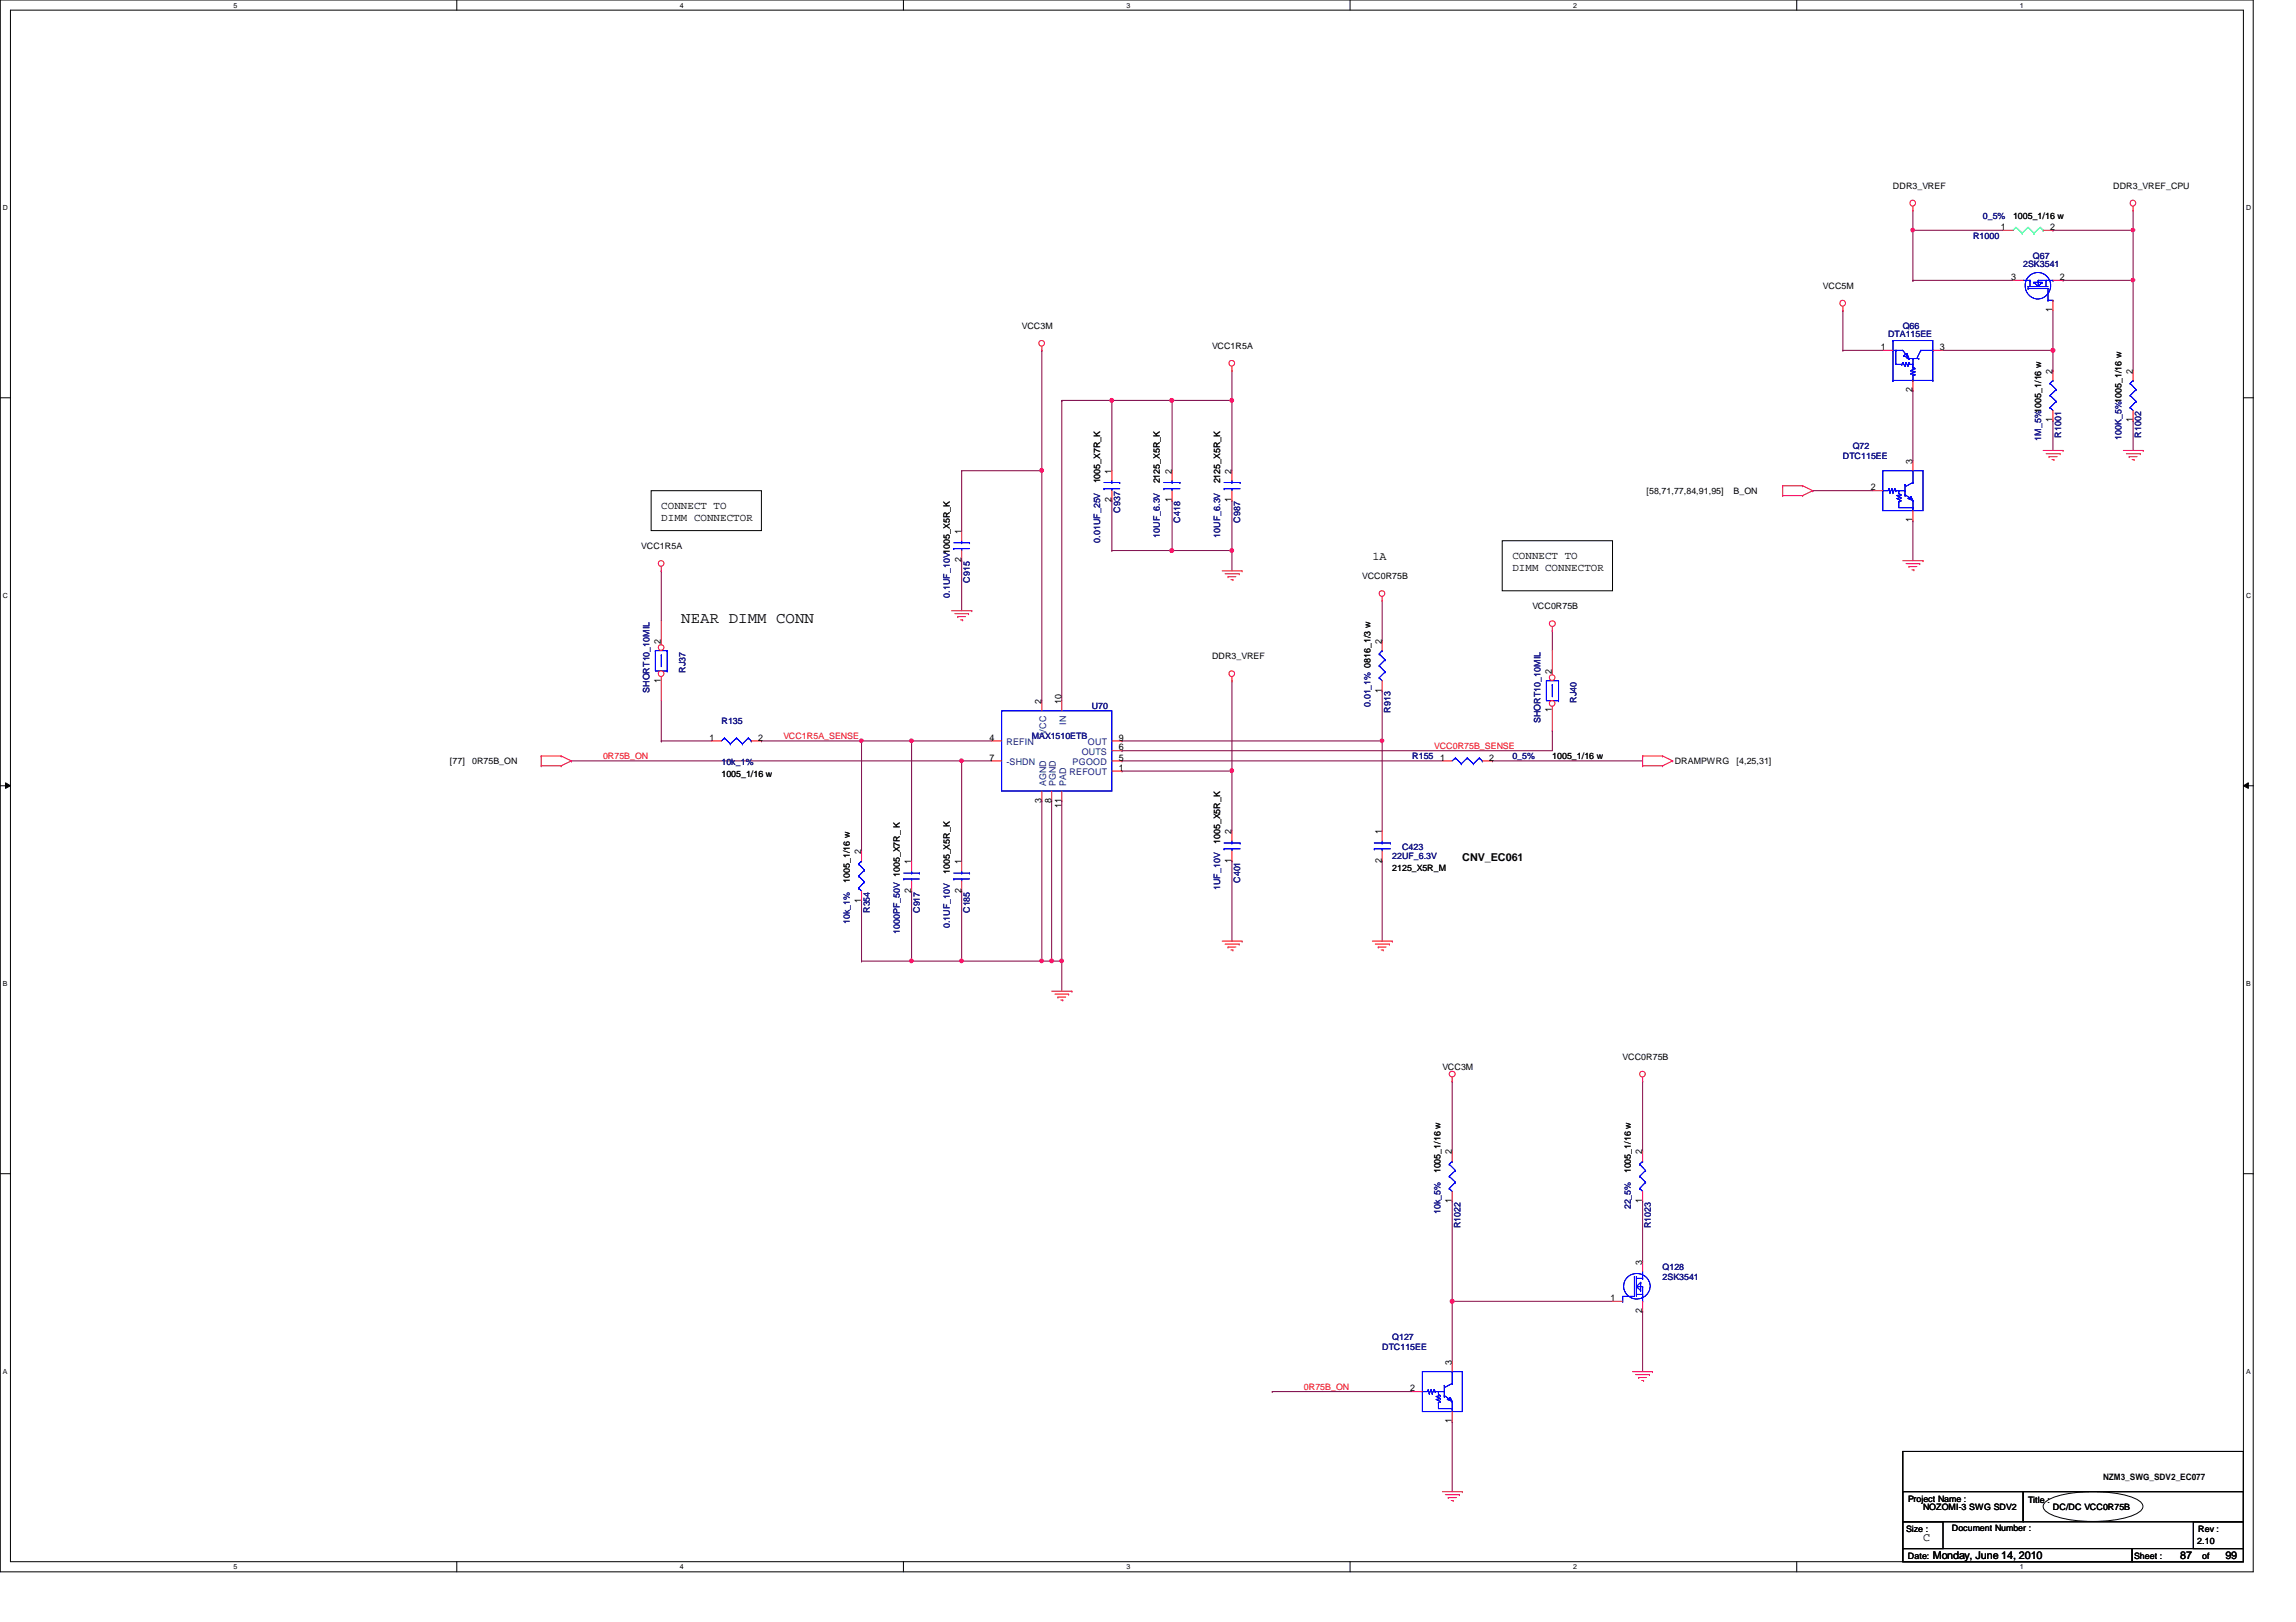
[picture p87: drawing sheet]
<svg xmlns="http://www.w3.org/2000/svg" width="297mm" height="210mm" viewBox="0 0 297 210" stroke-linecap="round" stroke-linejoin="round" font-family="sans-serif">
<defs><g id="words">
<text font-size="2" x="88.1" y="80.6">NEAR DIMM CONN</text>
<g font-size="1.5">
<text x="177.5" y="72.5">1A</text>
<text x="248.8" y="199.4">C</text>
</g>
<g font-size="1.4">
<text x="85.6" y="65.9">CONNECT TO</text>
<text x="85.6" y="67.4">DIMM CONNECTOR</text>
<text x="195.7" y="72.4">CONNECT TO</text>
<text x="195.7" y="73.9">DIMM CONNECTOR</text>
<text x="189.2" y="111.4">CNV_EC061</text>
<text x="250.1" y="201.7">Monday, June 14, 2010</text>
<text x="282.1" y="201.7">87</text>
<text x="287.9" y="201.7">99</text>
</g>
<g font-size="1.2">
<text x="258.9" y="29.8">1</text>
<text x="265.2" y="29.8">2</text>
<text x="260.2" y="36.2">3</text>
<text x="265.6" y="40.4" transform="rotate(-90 265.6 40.4)">1</text>
<text x="266.5" y="36.2">2</text>
<text x="243.3" y="45.3">1</text>
<text x="250.9" y="45.3">3</text>
<text x="247.4" y="50.8" transform="rotate(-90 247.4 50.8)">2</text>
<text x="265.6" y="48.3" transform="rotate(-90 265.6 48.3)">2</text>
<text x="275.9" y="48.3" transform="rotate(-90 275.9 48.3)">2</text>
<text x="265.6" y="54.7" transform="rotate(-90 265.6 54.7)">1</text>
<text x="275.9" y="54.7" transform="rotate(-90 275.9 54.7)">1</text>
<text x="143.8" y="65" transform="rotate(-90 143.8 65)">2</text>
<text x="143.8" y="61.3" transform="rotate(-90 143.8 61.3)">1</text>
<text x="151.6" y="65" transform="rotate(-90 151.6 65)">1</text>
<text x="151.6" y="61.3" transform="rotate(-90 151.6 61.3)">2</text>
<text x="159.3" y="65" transform="rotate(-90 159.3 65)">1</text>
<text x="159.3" y="61.3" transform="rotate(-90 159.3 61.3)">2</text>
<text x="242" y="63.5">2</text>
<text x="247.4" y="60" transform="rotate(-90 247.4 60)">3</text>
<text x="124.4" y="69.1" transform="rotate(-90 124.4 69.1)">1</text>
<text x="247.4" y="67.6" transform="rotate(-90 247.4 67.6)">1</text>
<text x="124.4" y="72.8" transform="rotate(-90 124.4 72.8)">2</text>
<text x="85.5" y="83.3" transform="rotate(-90 85.5 83.3)">2</text>
<text x="178.8" y="83.3" transform="rotate(-90 178.8 83.3)">2</text>
<text x="85.5" y="88.3" transform="rotate(-90 85.5 88.3)">1</text>
<text x="178.8" y="89.6" transform="rotate(-90 178.8 89.6)">1</text>
<text x="200.8" y="87.2" transform="rotate(-90 200.8 87.2)">2</text>
<text x="91.8" y="95.8">1</text>
<text x="98.1" y="95.8">2</text>
<text x="128" y="95.8">4</text>
<text x="134.7" y="91.1" transform="rotate(-90 134.7 91.1)">2</text>
<text x="137.3" y="91.1" transform="rotate(-90 137.3 91.1)">10</text>
<text x="144.7" y="95.8">9</text>
<text x="200.8" y="92.2" transform="rotate(-90 200.8 92.2)">1</text>
<text x="128" y="98.4">7</text>
<text x="144.7" y="98.4">5</text>
<text x="144.7" y="97.1">6</text>
<text x="144.7" y="99.7">1</text>
<text x="186.3" y="98.4">1</text>
<text x="192.7" y="98.4">2</text>
<text x="134.7" y="103.9" transform="rotate(-90 134.7 103.9)">3</text>
<text x="136" y="103.9" transform="rotate(-90 136 103.9)">8</text>
<text x="137.3" y="104.5" transform="rotate(-90 137.3 104.5)">11</text>
<text x="159.3" y="107.9" transform="rotate(-90 159.3 107.9)">2</text>
<text x="178.8" y="107.9" transform="rotate(-90 178.8 107.9)">1</text>
<text x="111.4" y="110.5" transform="rotate(-90 111.4 110.5)">2</text>
<text x="117.9" y="111.8" transform="rotate(-90 117.9 111.8)">1</text>
<text x="124.4" y="111.8" transform="rotate(-90 124.4 111.8)">1</text>
<text x="159.3" y="111.6" transform="rotate(-90 159.3 111.6)">1</text>
<text x="178.8" y="111.6" transform="rotate(-90 178.8 111.6)">2</text>
<text x="111.4" y="116.8" transform="rotate(-90 111.4 116.8)">1</text>
<text x="117.9" y="115.5" transform="rotate(-90 117.9 115.5)">2</text>
<text x="124.4" y="115.5" transform="rotate(-90 124.4 115.5)">2</text>
<text x="187.8" y="149.4" transform="rotate(-90 187.8 149.4)">2</text>
<text x="212.5" y="149.4" transform="rotate(-90 212.5 149.4)">2</text>
<text x="187.8" y="155.7" transform="rotate(-90 187.8 155.7)">1</text>
<text x="212.5" y="155.7" transform="rotate(-90 212.5 155.7)">1</text>
<text x="212.5" y="163.7" transform="rotate(-90 212.5 163.7)">3</text>
<text x="208.4" y="168.4">1</text>
<text x="212.5" y="169.9" transform="rotate(-90 212.5 169.9)">2</text>
<text x="187.8" y="176.6" transform="rotate(-90 187.8 176.6)">3</text>
<text x="182.5" y="180">2</text>
<text x="187.8" y="184.2" transform="rotate(-90 187.8 184.2)">1</text>
</g>
<g font-size="1.2" fill="#004080">
<text x="135.3" y="95.1" transform="rotate(-90 135.3 95.1)">VCC</text>
<text x="137.9" y="93.8" transform="rotate(-90 137.9 93.8)">IN</text>
<text x="130.2" y="99">-SHDN</text>
<text x="130.2" y="96.4">REFIN</text>
<text x="135.3" y="101.7" transform="rotate(-90 135.3 101.7)">AGND</text>
<text x="136.6" y="101.7" transform="rotate(-90 136.6 101.7)">PGND</text>
<text x="137.9" y="101.7" transform="rotate(-90 137.9 101.7)">PAD</text>
<text x="138.4" y="100.3">REFOUT</text>
<text x="138.8" y="99">PGOOD</text>
<text x="140" y="97.7">OUTS</text>
<text x="140.8" y="96.4">OUT</text>
</g>
<g font-size="1.1">
<text x="244.9" y="24.4">DDR3_VREF</text>
<text x="260.4" y="28.3">1005_1/16 w</text>
<text x="273.4" y="24.4">DDR3_VREF_CPU</text>
<text x="235.8" y="37.4">VCC5M</text>
<text x="132.2" y="42.6">VCC3M</text>
<text x="156.8" y="45.2">VCC1R5A</text>
<text x="142.3" y="62.6" transform="rotate(-90 142.3 62.6)">1005_X7R_K</text>
<text x="150.1" y="62.6" transform="rotate(-90 150.1 62.6)">2125_X5R_K</text>
<text x="157.9" y="62.6" transform="rotate(-90 157.9 62.6)">2125_X5R_K</text>
<text x="213" y="64">[58,71,77,84,91,95]</text>
<text x="224.3" y="64">B_ON</text>
<text x="83" y="71.1">VCC1R5A</text>
<text x="176.2" y="75">VCC0R75B</text>
<text x="198.2" y="78.8">VCC0R75B</text>
<text x="156.8" y="85.3">DDR3_VREF</text>
<text x="58.2" y="98.9">[77]</text>
<text x="61.1" y="98.9">0R75B_ON</text>
<text x="93.3" y="100.6">1005_1/16 w</text>
<text x="200.8" y="98.3">1005_1/16 w</text>
<text x="216.7" y="98.9">DRAMPWRG</text>
<text x="224.7" y="98.9">[4,25,31]</text>
<text x="122.9" y="113.1" transform="rotate(-90 122.9 113.1)">1005_X5R_K</text>
<text x="157.9" y="109.2" transform="rotate(-90 157.9 109.2)">1005_X5R_K</text>
<text x="180.1" y="112.8">2125_X5R_M</text>
<text x="109.9" y="114.3" transform="rotate(-90 109.9 114.3)">1005_1/16 w</text>
<text x="209.9" y="137.1">VCC0R75B</text>
<text x="186.6" y="138.4">VCC3M</text>
<text x="186.3" y="151.8" transform="rotate(-90 186.3 151.8)">1005_1/16 w</text>
<text x="211" y="151.8" transform="rotate(-90 211 151.8)">1005_1/16 w</text>
<text x="272.1" y="191.5">NZM3_SWG_SDV2_EC077</text>
<text x="246.8" y="194.4">Project Name :</text>
<text x="248.8" y="195.4">NOZOMI-3 SWG SDV2</text>
<text x="262.4" y="194.5">Title :</text>
<text x="265.6" y="195.4">DC/DC VCC0R75B</text>
<text x="246.6" y="198.3">Size :</text>
<text x="246.8" y="201.8">Date:</text>
<text x="252.5" y="198.2">Document Number :</text>
<text x="276.1" y="201.8">Sheet :</text>
<text x="284.3" y="199.8">2.10</text>
<text x="284.4" y="198.3">Rev :</text>
<text x="284.9" y="201.8">of</text>
</g>
<g font-size="1.1" fill="#000080">
<text x="256.5" y="28.3">0_5%</text>
<text x="255.3" y="30.9">R1000</text>
<text x="261.7" y="34.5">2SK3541</text>
<text x="263" y="33.5">Q67</text>
<text x="244.3" y="43.6">DTA115EE</text>
<text x="246.2" y="42.6">Q66</text>
<text x="238.4" y="59.4">DTC115EE</text>
<text x="239.7" y="58.1">Q72</text>
<text x="264.1" y="57" transform="rotate(-90 264.1 57)">1M_5%1005_1/16 w</text>
<text x="266.7" y="56.6" transform="rotate(-90 266.7 56.6)">R1001</text>
<text x="274.4" y="56.9" transform="rotate(-90 274.4 56.9)">100K_5%1005_1/16 w</text>
<text x="277" y="56.6" transform="rotate(-90 277 56.6)">R1002</text>
<text x="142.3" y="70.2" transform="rotate(-90 142.3 70.2)">0.01UF_25V</text>
<text x="144.9" y="66.3" transform="rotate(-90 144.9 66.3)">C937</text>
<text x="150.1" y="69.6" transform="rotate(-90 150.1 69.6)">10UF_6.3V</text>
<text x="152.7" y="67.6" transform="rotate(-90 152.7 67.6)">C418</text>
<text x="157.9" y="69.6" transform="rotate(-90 157.9 69.6)">10UF_6.3V</text>
<text x="160.4" y="67.6" transform="rotate(-90 160.4 67.6)">C987</text>
<text x="122.9" y="77.3" transform="rotate(-90 122.9 77.3)">0.1UF_10V1005_X5R_K</text>
<text x="125.5" y="75.4" transform="rotate(-90 125.5 75.4)">C915</text>
<text x="84" y="89.7" transform="rotate(-90 84 89.7)">SHORT10_10MIL</text>
<text x="88.7" y="87.1" transform="rotate(-90 88.7 87.1)">RJ37</text>
<text x="93.3" y="93.7">R135</text>
<text x="133.5" y="95.7">MAX1510ETB</text>
<text x="141.3" y="91.8">U70</text>
<text x="177.3" y="91.5" transform="rotate(-90 177.3 91.5)">0.01_1% 0816_1/3 w</text>
<text x="179.9" y="92.2" transform="rotate(-90 179.9 92.2)">R913</text>
<text x="199.3" y="93.6" transform="rotate(-90 199.3 93.6)">SHORT10_10MIL</text>
<text x="204" y="91" transform="rotate(-90 204 91)">RJ40</text>
<text x="93.3" y="99.1">10k_1%</text>
<text x="182.7" y="98.3">R155</text>
<text x="195.7" y="98.3">0_5%</text>
<text x="180.1" y="111.2">22UF_6.3V</text>
<text x="181.4" y="109.9">C423</text>
<text x="109.9" y="119.6" transform="rotate(-90 109.9 119.6)">10k_1%</text>
<text x="112.5" y="118.2" transform="rotate(-90 112.5 118.2)">R354</text>
<text x="119" y="118.2" transform="rotate(-90 119 118.2)">C917</text>
<text x="125.5" y="118.2" transform="rotate(-90 125.5 118.2)">C185</text>
<text x="157.9" y="115.2" transform="rotate(-90 157.9 115.2)">1UF_10V</text>
<text x="160.4" y="114.3" transform="rotate(-90 160.4 114.3)">C401</text>
<text x="116.4" y="120.9" transform="rotate(-90 116.4 120.9)">1000PF_50V 1005_X7R_ K</text>
<text x="122.9" y="120.1" transform="rotate(-90 122.9 120.1)">0.1UF_10V</text>
<text x="186.3" y="157.1" transform="rotate(-90 186.3 157.1)">10k_5%</text>
<text x="188.9" y="159" transform="rotate(-90 188.9 159)">R1022</text>
<text x="211" y="156.5" transform="rotate(-90 211 156.5)">22_5%</text>
<text x="213.6" y="159" transform="rotate(-90 213.6 159)">R1023</text>
<text x="215.1" y="164.3">Q128</text>
<text x="215.1" y="165.7">2SK3541</text>
<text x="180.1" y="173.4">Q127</text>
<text x="178.8" y="174.7">DTC115EE</text>
</g>
<g font-size="1.1" fill="#f00">
<text x="101.3" y="95.6">VCC1R5A_SENSE</text>
<text x="78" y="98.2">0R75B_ON</text>
<text x="185.5" y="96.9">VCC0R75B_SENSE</text>
<text x="168.7" y="179.8">0R75B_ON</text>
</g>
<g font-size=".9">
<text x="30.2" y="1">5</text>
<text x="88" y="1">4</text>
<text x="145.8" y="1">3</text>
<text x="203.5" y="1">2</text>
<text x="261.3" y="1">1</text>
<text x=".4" y="27.2">D</text>
<text x="290.6" y="27.2">D</text>
<text x=".4" y="77.3">C</text>
<text x="290.6" y="77.3">C</text>
<text x=".4" y="127.6">B</text>
<text x="290.6" y="127.6">B</text>
<text x=".4" y="177.8">A</text>
<text x="290.6" y="177.8">A</text>
<text x="30.2" y="203.1">5</text>
<text x="88" y="203.1">4</text>
<text x="145.8" y="203.1">3</text>
<text x="203.5" y="203.1">2</text>
<text x="261.3" y="203.1">1</text>
</g>
</g></defs>
<path d="M0 0h291.5v203.4h-291.5zM1.4 1.3h288.8v200.8h-288.8z" fill="none" stroke="#000" stroke-width=".13"/>
<g fill="#fff">
<path d="M30.2 .2h.5v1h-.5z"/>
<path d="M30.2 202.3h.5v1h-.5z"/>
</g>
<path d="M59.1 0v1.3M59.1 202.1v1.3" fill="none" stroke="#000" stroke-width=".13"/>
<g fill="#fff">
<path d="M88 .2h.5v1h-.5z"/>
<path d="M88 202.3h.5v1h-.5z"/>
</g>
<path d="M116.9 0v1.3M116.9 202.1v1.3" fill="none" stroke="#000" stroke-width=".13"/>
<g fill="#fff">
<path d="M145.8 .2h.5v1h-.5z"/>
<path d="M145.8 202.3h.5v1h-.5z"/>
</g>
<path d="M174.7 0v1.3M174.7 202.1v1.3" fill="none" stroke="#000" stroke-width=".13"/>
<g fill="#fff">
<path d="M203.5 .2h.5v1h-.5z"/>
<path d="M203.5 202.3h.5v1h-.5z"/>
</g>
<path d="M232.4 0v1.3M232.4 202.1v1.3" fill="none" stroke="#000" stroke-width=".13"/>
<g fill="#fff">
<path d="M261.3 .2h.5v1h-.5z"/>
<path d="M261.3 202.3h.5v1h-.5z"/>
<path d="M.4 26.4h.6v1h-.6z"/>
<path d="M290.6 26.4h.6v1h-.6z"/>
<path d="M.4 76.5h.6v1.1h-.6z"/>
<path d="M290.6 76.5h.6v1.1h-.6z"/>
</g>
<path d="M0 51.5h1.4M290.2 51.5h1.3" fill="none" stroke="#000" stroke-width=".13"/>
<g fill="#fff">
<path d="M.4 126.7h.6v1.1h-.6z"/>
<path d="M290.6 126.7h.6v1.1h-.6z"/>
</g>
<path d="M0 101.7h1.4M.7 101.3l.7 .4-.7 .3zM290.2 101.7l.7-.4v.7zM290.2 101.7h1.3" fill="none" stroke="#000" stroke-width=".13"/>
<path d="M.7 101.3l.7 .4-.7 .3zM290.2 101.7l.7-.4v.7z" fill="#000"/>
<g fill="#fff">
<path d="M.4 177h.5v1h-.5z"/>
<path d="M290.6 177h.5v1h-.5z"/>
</g>
<path d="M0 151.9h1.4M290.2 151.9h1.3" fill="none" stroke="#000" stroke-width=".13"/>
<path d="M85.6 95.9h.1M85.6 90.7v5.2M145.2 97.2h.1M200.8 94.6h.1M200.8 94.6v2.6h-55.6M187.9 168.4h.1M187.9 168.4h20.7" fill="none" stroke="#800040" stroke-width=".13"/>
<circle cx="187.9" cy="168.4" r=".26" fill="#f0f"/>
<circle cx="187.9" cy="168.4" r=".26" fill="none" stroke="#f0f" stroke-width=".13"/>
<path d="M145.2 95.9h.1M145.2 95.9h33.6M212.5 155.4h.1M212.5 155.4v7.8M187.9 168.4h.1M187.9 168.4v7.8M212.5 169.7h.1M212.5 169.7v7.8M187.9 184h.1M187.9 184v9" fill="none" stroke="#800040" stroke-width=".13"/>
<path d="M178.6 95.7h.3l.1 .1-.1 .2-.1 .1-.2-.1z" fill-rule="evenodd" fill="#f0f"/>
<path d="M178.6 95.7h.3l.1 .1-.1 .2-.1 .1-.2-.1z" fill="none" stroke="#f0f" stroke-width=".13"/>
<path d="M124.4 98.5h.1M124.4 98.5h3.9" fill="none" stroke="#800040" stroke-width=".13"/>
<path d="M124.2 98.3h.3l.1 .1-.1 .2-.1 .1-.2-.1z" fill-rule="evenodd" fill="#f0f"/>
<path d="M124.2 98.3h.3l.1 .1-.1 .2-.1 .1-.2-.1z" fill="none" stroke="#f0f" stroke-width=".13"/>
<path d="M111.5 95.9h.1M111.5 95.9v14.2M134.8 103.6h.1M134.8 103.6v20.8M136.1 103.6h.1M136.1 103.6v20.8" fill="none" stroke="#800040" stroke-width=".13"/>
<circle cx="136.1" cy="124.3" r=".25" fill="#f0f"/>
<circle cx="136.1" cy="124.3" r=".25" fill="none" stroke="#f0f" stroke-width=".13"/>
<path d="M137.4 124.4h.1M137.4 124.4v3.9" fill="none" stroke="#800040" stroke-width=".13"/>
<path d="M137.2 124.2h.3l.1 .1-.1 .2-.2 .1-.1-.1z" fill-rule="evenodd" fill="#f0f"/>
<path d="M137.2 124.2h.3l.1 .1-.1 .2-.2 .1-.1-.1z" fill="none" stroke="#f0f" stroke-width=".13"/>
<path d="M117.9 115.3h.1M117.9 115.3v9.1h-6.4M124.4 115.3h.1M124.4 115.3v9.1M111.5 124.4h.1M124.4 124.4h.1M124.4 124.4h10.4M136.1 124.4h.1M136.1 124.4h1.3" fill="none" stroke="#800040" stroke-width=".13"/>
<path d="M124.2 124.2h.3l.1 .1-.1 .2-.1 .1-.2-.1z" fill-rule="evenodd" fill="#f0f"/>
<path d="M124.2 124.2h.3l.1 .1-.1 .2-.1 .1-.2-.1z" fill="none" stroke="#f0f" stroke-width=".13"/>
<path d="M117.9 95.9h.1M117.9 95.9v15.5M117.9 95.9h10.4M124.4 98.5h.1M124.4 98.5v12.9" fill="none" stroke="#800040" stroke-width=".13"/>
<path d="M117.7 95.7h.4v.1v.2l-.2 .1-.2-.1z" fill-rule="evenodd" fill="#f0f"/>
<path d="M117.7 95.7h.4v.1v.2l-.2 .1-.2-.1z" fill="none" stroke="#f0f" stroke-width=".13"/>
<path d="M143.8 64.8h.1M143.8 71.2h.1M143.8 64.8v6.4M151.6 71.2h.1M159.4 64.8h.1M159.4 64.8v6.4h-15.6" fill="none" stroke="#800040" stroke-width=".13"/>
<path d="M159.2 71.1l.1-.1 .3 .1-.1 .3-.2 .1-.1-.1z" fill-rule="evenodd" fill="#f0f"/>
<path d="M159.2 71.1l.1-.1 .3 .1-.1 .3-.2 .1-.1-.1z" fill="none" stroke="#f0f" stroke-width=".13"/>
<circle cx="151.6" cy="71.2" r=".26" fill="#f0f"/>
<circle cx="151.6" cy="71.2" r=".26" fill="none" stroke="#f0f" stroke-width=".13"/>
<g fill="none" stroke="#800040" stroke-width=".13">
<path d="M151.6 64.8h.1M151.6 64.8v6.4M159.4 71.2h.1M159.4 71.2v2.7M178.8 77.7v5.2M111.5 95.9h.1M111.5 95.9h6.4M145.2 99.8h.1M145.2 98.5h.1M145.2 99.8h14.2M145.2 98.5h41.4M159.4 99.8h.1"/>
<path d="M159.4 99.8v7.7M178.8 82.9h.1M193.1 98.5h.1M193.1 98.5h19.4M200.8 81.6h.1M200.8 81.6v2.6M159.4 111.4h.1M159.4 111.4v10.4"/>
</g>
<path d="M111.3 95.7h.3l.1 .1-.1 .2-.2 .1-.1-.1z" fill-rule="evenodd" fill="#f0f"/>
<path d="M111.3 95.7h.3l.1 .1-.1 .2-.2 .1-.1-.1z" fill="none" stroke="#f0f" stroke-width=".13"/>
<path d="M98.5 95.9h.1M98.5 95.9h13M178.8 89.4h.1M178.8 89.4v6.5M137.4 103.6h.1M137.4 103.6v20.8M134.8 124.4h.1M134.8 124.4h1.3" fill="none" stroke="#800040" stroke-width=".13"/>
<path d="M134.6 124.2h.3l.1 .1-.1 .2-.2 .1-.1-.1z" fill-rule="evenodd" fill="#f0f"/>
<path d="M134.6 124.2h.3l.1 .1-.1 .2-.2 .1-.1-.1z" fill="none" stroke="#f0f" stroke-width=".13"/>
<path d="M73.9 98.5h.1M73.9 98.5h50.5M117.9 124.4h.1M117.9 124.4h6.5" fill="none" stroke="#800040" stroke-width=".13"/>
<path d="M117.7 124.2h.4v.1v.2l-.2 .1-.2-.1z" fill-rule="evenodd" fill="#f0f"/>
<path d="M117.7 124.2h.4v.1v.2l-.2 .1-.2-.1z" fill="none" stroke="#f0f" stroke-width=".13"/>
<path d="M143.8 51.8h.1M143.8 51.8h7.8M85.6 73.9h.1M85.6 73.9v6.4" fill="none" stroke="#800040" stroke-width=".13"/>
<path d="M143.6 51.6h.2l.2 .1v.3l-.2 .1-.2-.1z" fill-rule="evenodd" fill="#f0f"/>
<path d="M143.6 51.6h.2l.2 .1v.3l-.2 .1-.2-.1z" fill="none" stroke="#f0f" stroke-width=".13"/>
<path d="M159.4 51.8h.1M159.4 51.8v9.1" fill="none" stroke="#800040" stroke-width=".13"/>
<path d="M159.2 51.6h.1l.3 .1-.1 .3-.2 .1-.1-.1z" fill-rule="evenodd" fill="#f0f"/>
<path d="M159.2 51.6h.1l.3 .1-.1 .3-.2 .1-.1-.1z" fill="none" stroke="#f0f" stroke-width=".13"/>
<path d="M137.4 51.8h.1M137.4 51.8v38.9M151.6 51.8h.1M151.6 51.8v9.1M151.6 51.8h7.8" fill="none" stroke="#800040" stroke-width=".13"/>
<circle cx="151.6" cy="51.8" r=".26" fill="#f0f"/>
<circle cx="151.6" cy="51.8" r=".26" fill="none" stroke="#f0f" stroke-width=".13"/>
<path d="M134.8 60.9h.1M134.8 60.9v29.8" fill="none" stroke="#800040" stroke-width=".13"/>
<path d="M134.6 60.7l.1-.1 .3 .1-.1 .3-.2 .1-.1-.1z" fill-rule="evenodd" fill="#f0f"/>
<path d="M134.6 60.7l.1-.1 .3 .1-.1 .3-.2 .1-.1-.1z" fill="none" stroke="#f0f" stroke-width=".13"/>
<path d="M159.4 48h.1M159.4 48v3.8M124.4 60.9h.1M124.4 60.9v7.8M159.4 88.1h.1M159.4 88.1v11.7" fill="none" stroke="#800040" stroke-width=".13"/>
<path d="M159.2 99.5h.1l.3 .1-.1 .3-.2 .1-.1-.1z" fill-rule="evenodd" fill="#f0f"/>
<path d="M159.2 99.5h.1l.3 .1-.1 .3-.2 .1-.1-.1z" fill="none" stroke="#f0f" stroke-width=".13"/>
<g fill="none" stroke="#800040" stroke-width=".13">
<path d="M266.9 36.3h.1M266.9 36.3h9.1M276 36.3h.1M276 36.3v11.7M137.4 51.8h.1M137.4 51.8h6.4M143.8 51.8h.1M143.8 51.8v9.1M85.6 95.9h.1M85.6 95.9h6.4M178.8 95.9h.1M178.8 95.9v11.6"/>
<path d="M111.5 116.6h.1M111.5 116.6v7.8M178.8 111.4h.1M178.8 111.4v10.4M187.9 139.9h.1M187.9 139.9v9.1M212.5 139.9h.1M212.5 139.9v9.1M187.9 155.4h.1M187.9 155.4v13M164.6 180.1h.1M164.6 180.1h18.1"/>
</g>
<path d="M275.8 36.1h.3l.1 .1-.1 .2-.2 .1-.1-.1z" fill-rule="evenodd" fill="#f0f"/>
<path d="M275.8 36.1h.3l.1 .1-.1 .2-.2 .1-.1-.1z" fill="none" stroke="#f0f" stroke-width=".13"/>
<path d="M247.5 29.8h.1M247.5 29.8h11.6M265.6 29.8h.1M265.6 29.8h10.4M276 29.8h.1M276 27.2v2.6" fill="none" stroke="#800040" stroke-width=".13"/>
<path d="M247.3 29.6h.3l.1 .2-.1 .1-.2 .1-.1-.1z" fill-rule="evenodd" fill="#f0f"/>
<path d="M247.3 29.6h.3l.1 .2-.1 .1-.2 .1-.1-.1z" fill="none" stroke="#f0f" stroke-width=".13"/>
<g fill="none" stroke="#800040" stroke-width=".13">
<path d="M247.5 29.8h.1M247.5 36.3h.1M247.5 27.2v2.6M247.5 36.3h12.9M276 29.8h.1M276 29.8v6.5M238.4 45.3h.1M238.4 40.2h.1M238.4 45.3h5.2M238.4 40.2v5.1M247.5 50.5h.1M247.5 50.5v9.1"/>
<path d="M265.6 45.3h.1M265.6 40.2v5.1M276 54.4h.1M276 54.4v3.9M234.5 63.5h.1M234.5 63.5h7.8M247.5 67.4h.1M247.5 67.4v5.2"/>
</g>
<path d="M275.8 29.6h.3l.1 .2-.1 .1-.2 .1-.1-.1z" fill-rule="evenodd" fill="#f0f"/>
<path d="M275.8 29.6h.3l.1 .2-.1 .1-.2 .1-.1-.1z" fill="none" stroke="#f0f" stroke-width=".13"/>
<path d="M247.5 36.3h.1M247.5 29.8v6.5M134.8 45.3h.1M134.8 45.3v15.6M251.4 45.3h14.2M265.6 54.4h.1M265.6 45.3h.1M265.6 54.4v3.9M124.4 60.9h10.4M134.8 60.9h.1" fill="none" stroke="#800040" stroke-width=".13"/>
<circle cx="265.6" cy="45.3" r=".26" fill="#f0f"/>
<circle cx="265.6" cy="45.3" r=".26" fill="none" stroke="#f0f" stroke-width=".13"/>
<path d="M265.6 48h.1M265.6 45.3v2.7M124.4 72.6h.1M124.4 72.6v6.4" fill="none" stroke="#800040" stroke-width=".13"/>
<g fill="none" stroke="#f00" stroke-width=".13">
<path d="M238.4 39.7v.5M247.5 27.2h.1M247.5 26.7v.5M276 27.2h.1M276 26.7v.5M134.8 45.3h.1M134.8 44.8v.5M159.4 48h.1M159.4 47.4v.6M238.4 40.2h.1M264.3 58.3h2.6M264.7 58.7h1.8"/>
<path d="M265.1 59.1h.1M265.1 59.1h1M265.5 59.5h.2M265.7 59.5h.1M266.5 58.7h.1M266.9 58.3h.1M274.7 58.3h2.6M275.1 58.7h1.8M275.5 59.1h.1M275.5 59.1h1M275.8 59.5h.3M276.1 59.5h.1"/>
<path d="M276.9 58.7h.1M277.3 58.3h.1M85.6 73.9h.1M85.6 73.3v.6M123.1 79h2.6M123.5 79.4h1.8M123.9 79.8h.1M123.9 79.8h1M125.3 79.4h.1M125.7 79h.1M158.1 73.9h2.6M158.5 74.3h1.8"/>
<path d="M158.9 74.6h.1M158.9 74.6h1M159.3 75h.2M159.5 75h.1M160.3 74.3h.1M160.7 73.9h.1M178.8 77.7h.1M178.8 77.2v.5M230.6 64.1h.1M230.6 62.9h.1M230.6 62.9h2.6M230.6 64.1h2.6"/>
<path d="M230.6 62.9v1.2M233.2 62.9h.1M233.2 64.1h.1M233.2 62.9l1.3 .6M234.5 63.5h.1M234.5 63.5l-1.3 .6M246.2 72.6h2.6M246.6 72.9h1.8M247 73.3h.1M247 73.3h1M247.4 73.7h.2M247.6 73.7h.1"/>
<path d="M248.4 72.9h.1M248.8 72.6h.1M70 99.1h.1M70 97.8h.1M70 97.8h2.6M70 99.1h2.6M70 97.8v1.3M72.6 97.8h.1M72.6 99.1h.1M72.6 97.8l1.3 .7M73.9 98.5h.1M73.9 98.5l-1.3 .6"/>
<path d="M92 95.9h1.3M97.2 95.9h1.3M124.3 80.2h.2M124.5 80.2h.1M128.3 95.9h1.3M128.3 98.5h1.3M134.8 90.7v1.3M137.4 90.7v1.3M143.8 95.9h1.4M143.8 98.5h1.4M143.8 97.2h1.4M143.8 99.8h1.4"/>
<path d="M159.4 88.1h.1M159.4 87.6v.5M186.6 98.5h1.3M191.8 98.5h1.3M200.8 81.6h.1M200.8 81.1v.5M212.5 99.1h.1M212.5 97.8h.1M212.5 97.8h2.6M212.5 99.1h2.6M212.5 97.8v1.3M215.1 97.8h.1"/>
<path d="M215.1 99.1h.1M215.1 97.8l1.3 .7M216.4 98.5h.1M216.4 98.5l-1.3 .6M134.8 102.4v1.2M136.1 102.4v1.2M137.4 102.4v1.2M136.1 128.3h2.6M136.5 128.7h1.8M136.9 129h.1M136.9 129h1M137.2 129.4h.3"/>
<path d="M137.5 129.4h.1M138.3 128.7h.1M138.7 128.3h.1M158.1 121.8h2.6M158.5 122.2h1.8M158.9 122.6h.1M158.9 122.6h1M159.3 122.9h.2M159.5 122.9h.1M160.3 122.2h.1M160.7 121.8h.1M177.5 121.8h2.6"/>
<path d="M177.9 122.2h1.8M178.3 122.6h.1M178.3 122.6h1M178.7 122.9h.2M178.9 122.9h.1M179.7 122.2h.1M180.1 121.8h.1M187.9 139.9h.1M187.9 139.4v.5M212.5 139.9h.1M212.5 139.4v.5M211.2 177.5h2.6"/>
<path d="M211.6 177.9h1.8M212 178.3h.1M212 178.3h1M212.4 178.6h.2M212.6 178.6h.1M213.4 177.9h.1M213.8 177.5h.1M186.6 193h2.6M187 193.4h1.8M187.4 193.8h.1M187.4 193.8h1M187.7 194.2h.3"/>
<path d="M188 194.2h.1M188.8 193.4h.1M189.2 193h.1"/>
<circle cx="238.4" cy="39.2" r=".38"/>
<circle cx="247.4" cy="26.3" r=".38"/>
<circle cx="275.9" cy="26.3" r=".38"/>
<circle cx="134.8" cy="44.4" r=".37"/>
<circle cx="159.4" cy="47" r=".37"/>
<circle cx="85.5" cy="72.9" r=".37"/>
<circle cx="178.8" cy="76.8" r=".37"/>
<circle cx="159.4" cy="87.2" r=".37"/>
<circle cx="200.8" cy="80.7" r=".37"/>
<circle cx="187.9" cy="139" r=".37"/>
<circle cx="212.5" cy="139" r=".37"/>
</g>
<path d="M84.2 63.5h14.3v5.2h-14.3zM194.3 70h14.3v6.5h-14.3zM246.2 196.9h5.2v3.5h-5.2zM246.2 193h15.5v3.9h-15.5zM246.2 187.8h44v14.3h-44zM261.7 193h28.5v3.9h-28.5zM264.7 194.3a9.8 9.8 0 0 1 4.9-1.2 15.9 15.9 0 0 1 6.7 .9l.5 .3 .3 .3 .1 .3a1.88 1.88 0 0 1-1.5 1.3 17.7 17.7 0 0 1-9.9 0 1.86 1.86 0 0 1-1.5-1.3l.1-.3zM283.8 196.9h6.4v3.5h-6.4zM246.2 200.4h29.6v1.7h-29.6zM275.8 200.4h14.4v1.7h-14.4z" fill="none" stroke="#000" stroke-width=".13"/>
<g fill="none" stroke="#00f" stroke-width=".13">
<path d="M84.8 84.2h.1M84.8 84.2v2.6h1.5M84.8 84.2h1.5M85.6 84.8h.1M85.6 84.8v1.5M86.3 84.2h.1M86.3 86.8h.1M86.3 84.2v2.6M93.7 95.5h.1M93.7 95.5l-.4 .4M93.7 95.5l.8 .8M94.5 96.3h.1"/>
<path d="M95.3 95.5h.1M95.3 95.5l-.8 .8M95.3 95.5l.8 .8M96.1 96.3h.1M96.8 95.5h.1M96.8 95.5l-.7 .8M96.8 95.5l.4 .4M97.2 95.9h.1M129.6 92h14.2v10.4h-14.2zM188.3 98.1h.1M188.3 98.1l-.4 .4M188.3 98.1l.8 .7"/>
<path d="M189.1 98.8h.1M189.8 98.1h.1M189.8 98.1l-.7 .7M189.8 98.1l.8 .7M190.6 98.8h.1M191.4 98.1h.1M191.4 98.1l-.8 .7M191.4 98.1l.4 .4M191.8 98.5h.1"/>
</g>
<circle cx="85.5" cy="87.2" r=".37" fill="#fff"/>
<g fill="none" stroke="#f00" stroke-width=".13">
<path d="M85.6 87.6v3.1"/>
<circle cx="85.5" cy="87.2" r=".37"/>
</g>
<circle cx="85.5" cy="83.8" r=".37" fill="#fff"/>
<g fill="none" stroke="#f00" stroke-width=".13">
<path d="M259.1 29.8h1.3M260.4 36.3h1.3M264.3 29.8h1.3M265.6 38.9v1.3M265.6 36.3h1.3M247.5 59.6v1.3M265.6 48v1.2M265.6 53.1v1.3M276 48v1.2M276 53.1v1.3M124.4 68.7v1.3M124.4 71.2v1.4"/>
<path d="M143.8 60.9v1.3M143.8 63.5v1.3M159.4 60.9v1.3M159.4 63.5v1.3M242.3 63.5h1.3M247.5 66.1v1.3M85.6 80.3v3.1M178.8 82.9v1.3M178.8 88.1v1.3M117.9 111.4v1.3M117.9 114v1.3M124.4 111.4v1.3"/>
<path d="M124.4 114v1.3M159.4 107.5v1.3M159.4 110.1v1.3M187.9 149v1.3M187.9 154.2v1.2M212.5 149v1.3M212.5 154.2v1.2M208.6 168.4h1.3M212.5 163.2v1.3M212.5 168.4v1.3"/>
<circle cx="85.5" cy="83.8" r=".37"/>
</g>
<g fill="none" stroke="#00f" stroke-width=".13">
<path d="M261.7 36.3h.9M262.4 37.1h.1M262.4 37.3h.1M262.4 37.1h2.6M262.4 37.3h2.6v1.6M262.5 35.8a1.67 1.67 0 0 1 2.3 0 1.67 1.67 0 0 1 0 2.3 1.67 1.67 0 0 1-2.3 .1 1.77 1.77 0 0 1 0-2.4zM262.6 36.3h.1M262.6 36.3v.8M263.1 36.5h.1M263.1 36.5l.6 .6M263.1 36.5h1.1M263.7 36.3h.1"/>
<path d="M263.7 36.3v.8M263.7 36.3h1.9M264.2 36.5h.1M264.2 36.5l-.5 .6M264.7 36.3h.1M264.7 36.3v.8M265 38.9h.1M265 38.9h.6M265.6 36.3h.1M265.6 38.9h.1M265.2 52.7h.1M265.2 51.2h.1"/>
<path d="M265.2 49.6h.1M265.2 52.7l.4 .4M265.2 51.2l.8 .7M265.2 49.6l.8 .8M265.6 49.2h.1M265.6 49.2l-.4 .4M266 51.9h.1M266 50.4h.1M266 51.9l-.8 .8M266 50.4l-.8 .8M275.6 52.7h.1M275.6 51.2h.1"/>
<path d="M275.6 49.6h.1M275.6 52.7l.4 .4M275.6 51.2l.7 .7M275.6 49.6l.7 .8M276 49.2h.1M276 49.2l-.4 .4M276.3 51.9h.1M276.3 50.4h.1M276.3 51.9l-.7 .8M276.3 50.4l-.7 .8M123.4 71h.1M123.4 71h2"/>
<path d="M123.4 70.2h2M124.4 70.2h.1M124.4 71h.1M124.4 70v.2M124.4 71v.2M125.4 70.2h.1M142.8 63.2h.1M142.8 63.2h2.1M142.8 62.4h2.1M143.8 62.4h.1M143.8 63.2h.1M143.8 62.2v.2"/>
<path d="M143.8 63.2v.3M144.9 62.4h.1M158.4 63.2h.1M158.4 63.2h2M158.4 62.4h2M159.4 63.2h.1M159.4 62.4h.1M159.4 62.2v.2M159.4 63.2v.3M160.4 62.4h.1M243.6 60.9h5.2v5.2h-5.2zM243.6 63.5h.1"/>
<path d="M244.4 63.2h.1M244.4 63.2l-.1 .3h-.7M244.4 63.2l.1 .6M244.5 63.8h.1M244.8 63.2h.1M244.8 63.2l-.3 .6M244.8 63.2l.1 .6M244.9 63.8h.1M245.1 63.2h.1M245.1 63.2l-.2 .6M245.1 63.2l.2 .3M245.3 63.5h.1"/>
<path d="M245.3 63.5h1.2M245.7 64.9h.1M245.7 63.5h.1M245.7 63.5v.4l.2 .1M245.7 64.9v.8h1.8M245.9 64.8h.1M245.9 64.4h.1M245.9 64h.1M245.9 64.4l-.5 .1 .5 .3M245.9 64.8l-.2 .1M245.9 64l-.5 .1 .5 .3M246.5 62.7h.1"/>
<path d="M246.5 63.5h.1M246.5 64h.1M246.5 62.7v1.6M246.5 64l1 .8M247.2 64.3h.1M247.2 64.3l-.4 .2 .7 .3M247.2 64.3l.3 .5M247.5 65.7h.1M247.5 64.8h.1M247.5 62.4h.1M247.5 62.4l-1 .6M247.5 60.9v1.5"/>
<path d="M247.5 64.8v1.3M178.4 87.7h.1M178.4 86.1h.1M178.4 84.6h.1M178.4 87.7l.4 .4M178.4 86.1l.8 .9M178.4 84.6l.8 .8M178.8 84.2h.1M178.8 84.2l-.4 .4M179.2 87h.1M179.2 85.4h.1M179.2 87l-.8 .7"/>
<path d="M179.2 85.4l-.8 .7M200.1 88.1h.1M200.1 88.1v2.6h1.5M200.1 88.1h1.5M200.8 88.6h.1M200.8 88.6v1.6M201.6 88.1h.1M201.6 90.7h.1M201.6 88.1v2.6M116.9 113.7h.1M116.9 113.7h2.1M116.9 113h2.1"/>
<path d="M117.9 113h.1M117.9 113.7h.1M117.9 112.7v.3M117.9 113.7v.3M119 113h.1M123.4 113.7h.1M123.4 113.7h2M123.4 113h2M124.4 113h.1M124.4 113.7h.1M124.4 112.7v.3M124.4 113.7v.3"/>
<path d="M125.4 113h.1M158.4 109.9h.1M158.4 109.1h2M158.4 109.9h2M159.4 109.9h.1M159.4 109.1h.1M159.4 108.8v.3M159.4 109.9v.2M160.4 109.1h.1M187.5 153.8h.1M187.5 152.2h.1M187.5 150.7h.1"/>
<path d="M187.5 153.8l.4 .4M187.5 152.2l.8 .8M187.5 150.7l.8 .8M187.9 150.3h.1M187.9 150.3l-.4 .4M188.3 153h.1M188.3 151.5h.1M188.3 153l-.8 .8M188.3 151.5l-.8 .7M212.1 153.8h.1M212.1 152.2h.1M212.1 150.7h.1"/>
<path d="M212.1 153.8l.4 .4M212.1 152.2l.8 .8M212.1 150.7l.8 .8M212.5 150.3h.1M212.5 150.3l-.4 .4M212.9 153h.1M212.9 151.5h.1M212.9 153l-.8 .8M212.9 151.5l-.8 .7M209.9 167.8h.1M209.9 168.4h.1M209.9 167.8v.6"/>
<path d="M211.5 165.2h.1M211.5 165.2v2.6h-1.6M211.7 165.2h.1M211.7 165.2v2.6M211.7 167.5h.8M211.7 166.5h.8M211.7 165.4h.8M211.7 166.5l.6 .5M212.3 165.9h.1M212.3 167h.1M212.3 165.9l-.6 .6M212.3 165.9v1.1"/>
<path d="M212.5 167.5h.1M212.5 166.5h.1M212.5 165.4h.1M212.5 168.4h.1M212.5 164.5v.9M212.5 166.5v1.9"/>
<circle cx="211.8" cy="166.4" r="1.69"/>
</g>
<path d="M260.8 29.4h.1M260.8 29.4l-.4 .4M260.8 29.4l.8 .8M261.6 30.2h.1M262.4 29.4h.1M262.4 29.4l-.8 .8M262.4 29.4l.7 .8M263.1 30.2h.1M263.9 29.4h.1M263.9 29.4l-.8 .8M263.9 29.4l.4 .4M264.3 29.8h.1" fill="none" stroke="#00ff80" stroke-width=".13"/>
<circle cx="200.8" cy="91" r=".37" fill="#fff"/>
<g fill="none" stroke="#f00" stroke-width=".13">
<path d="M200.8 91.4v3.2"/>
<circle cx="200.8" cy="91" r=".37"/>
</g>
<circle cx="200.8" cy="87.7" r=".37" fill="#fff"/>
<g fill="none" stroke="#f00" stroke-width=".13">
<path d="M243.6 45.3h1.3M247.5 49.2v1.3M250.1 45.3h1.3M151.6 60.9v1.3M151.6 63.5v1.3M200.8 84.2v3.1M111.5 110.1v1.3M111.5 115.3v1.3M178.8 107.5v1.3M178.8 110.1v1.3M187.9 176.2v1.3M182.7 180.1h1.3"/>
<path d="M187.9 182.7v1.3"/>
<circle cx="200.8" cy="87.7" r=".37"/>
</g>
<g fill="none" stroke="#00f" stroke-width=".13">
<path d="M244.9 49.2h.1M244.9 45.3h.1M244.9 44.1h.1M244.9 44.1v5.1M244.9 49.2h5.2M244.9 45.3h1.3l.8 1.1M244.9 44.1h5.2v5.1M245.3 45.3h.1M245.3 45.3v1.9h.7M246 47.2h.1M246.2 46.9h.1M246.2 46.9l.3 .5 .1-.5"/>
<path d="M246.2 46.9l-.2 .3M246.3 46h.1M246.3 46l.7 .4M246.6 46.9h.1M246.6 46.9l.2 .5 .2-.5M246.7 45.8h.1M246.7 46.4h1.5M246.7 45.8l-.4 .2M246.7 45.8l.3 .6M247 46.9h.1M247 46.4h.1M247 46.9l.1 .3h.4"/>
<path d="M247.2 48h.1M247.2 48.3h.1M247.2 48l.5 .1M247.2 48.3l.5 .2M247.5 46.4h.1M247.5 47.2h.1M247.5 47.5h.1M247.5 49.2h.1M247.5 46.4v1.1M247.5 47.5l.2 .2M247.7 48.5h.1M247.7 47.7h.1"/>
<path d="M247.7 48.1h.1M247.7 48.5l-.2 .1v.6M247.7 47.7l-.5 .3M247.7 48.1l-.5 .2M248.2 46.4h.1M248.5 45.3h.1M248.5 45.3l-.5 1.1M248.5 45.3h1.6M250.1 45.3h.1M250.1 49.2h.1M150.6 63.2h.1M150.6 62.4h2.1"/>
<path d="M150.6 63.2h2.1M151.6 63.2h.1M151.6 62.4h.1M151.6 62.2v.2M151.6 63.2v.3M152.7 62.4h.1M111.1 114.9h.1M111.1 113.4h.1M111.1 111.8h.1M111.1 114.9l.4 .4M111.1 113.4l.7 .7M111.1 111.8l.7 .8"/>
<path d="M111.5 111.4h.1M111.5 111.4l-.4 .4M111.8 114.1h.1M111.8 112.6h.1M111.8 114.1l-.7 .8M111.8 112.6l-.7 .8M177.8 109.9h.1M177.8 109.9h2.1M177.8 109.1h2.1M178.8 109.1h.1M178.8 109.9h.1M178.8 108.8v.3"/>
<path d="M178.8 109.9v.2M179.9 109.1h.1M184 177.5h5.2v5.2h-5.2zM184.8 179.8h.1M184.8 179.8l-.1 .3h-.7M184.8 179.8l.1 .5M185.2 179.8h.1M185.2 179.8l-.3 .5M185.2 179.8l.1 .5M185.5 179.8h.1M185.5 179.8l-.2 .5M185.5 179.8l.2 .3"/>
<path d="M186.9 179.3h.1M186.9 179.3v1.5M187.9 179h.1M187.9 179l-1 .6M187.9 177.5v1.5M184 180.1h.1M184.9 180.3h.1M185.3 180.3h.1M185.7 180.1h.1M185.7 180.1h1.2M186.1 181.5h.1M186.1 180.1h.1"/>
<path d="M186.1 180.1v.4l.2 .1M186.1 181.5v.8h1.8M186.3 181.4h.1M186.3 181h.1M186.3 180.6h.1M186.3 181l-.5 .1 .5 .3M186.3 181.4l-.2 .1M186.3 180.6l-.5 .1 .5 .3M186.9 180.1h.1M186.9 180.6h.1M186.9 180.6l1 .8M187.6 180.8h.1"/>
<path d="M187.6 180.8l-.4 .3 .7 .3M187.6 180.8l.3 .6M187.9 182.3h.1M187.9 181.4h.1M187.9 181.4v1.3"/>
</g>
<circle cx="187.9" cy="168.4" r=".26" fill="#f0f"/>
<circle cx="187.9" cy="168.4" r=".26" fill="none" stroke="#f0f" stroke-width=".13"/>
<path d="M178.6 95.7h.3l.1 .1-.1 .2-.1 .1-.2-.1z" fill-rule="evenodd" fill="#f0f"/>
<path d="M178.6 95.7h.3l.1 .1-.1 .2-.1 .1-.2-.1z" fill="none" stroke="#f0f" stroke-width=".13"/>
<path d="M124.2 98.3h.3l.1 .1-.1 .2-.1 .1-.2-.1z" fill-rule="evenodd" fill="#f0f"/>
<path d="M124.2 98.3h.3l.1 .1-.1 .2-.1 .1-.2-.1z" fill="none" stroke="#f0f" stroke-width=".13"/>
<circle cx="136.1" cy="124.3" r=".25" fill="#f0f"/>
<circle cx="136.1" cy="124.3" r=".25" fill="none" stroke="#f0f" stroke-width=".13"/>
<path d="M137.2 124.2h.3l.1 .1-.1 .2-.2 .1-.1-.1z" fill-rule="evenodd" fill="#f0f"/>
<path d="M137.2 124.2h.3l.1 .1-.1 .2-.2 .1-.1-.1z" fill="none" stroke="#f0f" stroke-width=".13"/>
<path d="M124.2 124.2h.3l.1 .1-.1 .2-.1 .1-.2-.1z" fill-rule="evenodd" fill="#f0f"/>
<path d="M124.2 124.2h.3l.1 .1-.1 .2-.1 .1-.2-.1z" fill="none" stroke="#f0f" stroke-width=".13"/>
<path d="M117.7 95.7h.4v.1v.2l-.2 .1-.2-.1z" fill-rule="evenodd" fill="#f0f"/>
<path d="M117.7 95.7h.4v.1v.2l-.2 .1-.2-.1z" fill="none" stroke="#f0f" stroke-width=".13"/>
<path d="M159.2 71.1l.1-.1 .3 .1-.1 .3-.2 .1-.1-.1z" fill-rule="evenodd" fill="#f0f"/>
<path d="M159.2 71.1l.1-.1 .3 .1-.1 .3-.2 .1-.1-.1z" fill="none" stroke="#f0f" stroke-width=".13"/>
<circle cx="151.6" cy="71.2" r=".26" fill="#f0f"/>
<circle cx="151.6" cy="71.2" r=".26" fill="none" stroke="#f0f" stroke-width=".13"/>
<path d="M111.3 95.7h.3l.1 .1-.1 .2-.2 .1-.1-.1z" fill-rule="evenodd" fill="#f0f"/>
<path d="M111.3 95.7h.3l.1 .1-.1 .2-.2 .1-.1-.1z" fill="none" stroke="#f0f" stroke-width=".13"/>
<path d="M134.6 124.2h.3l.1 .1-.1 .2-.2 .1-.1-.1z" fill-rule="evenodd" fill="#f0f"/>
<path d="M134.6 124.2h.3l.1 .1-.1 .2-.2 .1-.1-.1z" fill="none" stroke="#f0f" stroke-width=".13"/>
<path d="M117.7 124.2h.4v.1v.2l-.2 .1-.2-.1z" fill-rule="evenodd" fill="#f0f"/>
<path d="M117.7 124.2h.4v.1v.2l-.2 .1-.2-.1z" fill="none" stroke="#f0f" stroke-width=".13"/>
<path d="M143.6 51.6h.2l.2 .1v.3l-.2 .1-.2-.1z" fill-rule="evenodd" fill="#f0f"/>
<path d="M143.6 51.6h.2l.2 .1v.3l-.2 .1-.2-.1z" fill="none" stroke="#f0f" stroke-width=".13"/>
<path d="M159.2 51.6h.1l.3 .1-.1 .3-.2 .1-.1-.1z" fill-rule="evenodd" fill="#f0f"/>
<path d="M159.2 51.6h.1l.3 .1-.1 .3-.2 .1-.1-.1z" fill="none" stroke="#f0f" stroke-width=".13"/>
<circle cx="151.6" cy="51.8" r=".26" fill="#f0f"/>
<circle cx="151.6" cy="51.8" r=".26" fill="none" stroke="#f0f" stroke-width=".13"/>
<path d="M134.6 60.7l.1-.1 .3 .1-.1 .3-.2 .1-.1-.1z" fill-rule="evenodd" fill="#f0f"/>
<path d="M134.6 60.7l.1-.1 .3 .1-.1 .3-.2 .1-.1-.1z" fill="none" stroke="#f0f" stroke-width=".13"/>
<path d="M159.2 99.5h.1l.3 .1-.1 .3-.2 .1-.1-.1z" fill-rule="evenodd" fill="#f0f"/>
<path d="M159.2 99.5h.1l.3 .1-.1 .3-.2 .1-.1-.1z" fill="none" stroke="#f0f" stroke-width=".13"/>
<path d="M275.8 36.1h.3l.1 .1-.1 .2-.2 .1-.1-.1z" fill-rule="evenodd" fill="#f0f"/>
<path d="M275.8 36.1h.3l.1 .1-.1 .2-.2 .1-.1-.1z" fill="none" stroke="#f0f" stroke-width=".13"/>
<path d="M247.3 29.6h.3l.1 .2-.1 .1-.2 .1-.1-.1z" fill-rule="evenodd" fill="#f0f"/>
<path d="M247.3 29.6h.3l.1 .2-.1 .1-.2 .1-.1-.1z" fill="none" stroke="#f0f" stroke-width=".13"/>
<path d="M275.8 29.6h.3l.1 .2-.1 .1-.2 .1-.1-.1z" fill-rule="evenodd" fill="#f0f"/>
<path d="M275.8 29.6h.3l.1 .2-.1 .1-.2 .1-.1-.1z" fill="none" stroke="#f0f" stroke-width=".13"/>
<circle cx="265.6" cy="45.3" r=".26" fill="#f0f"/>
<circle cx="265.6" cy="45.3" r=".26" fill="none" stroke="#f0f" stroke-width=".13"/>
<use href="#words"/>
</svg>
